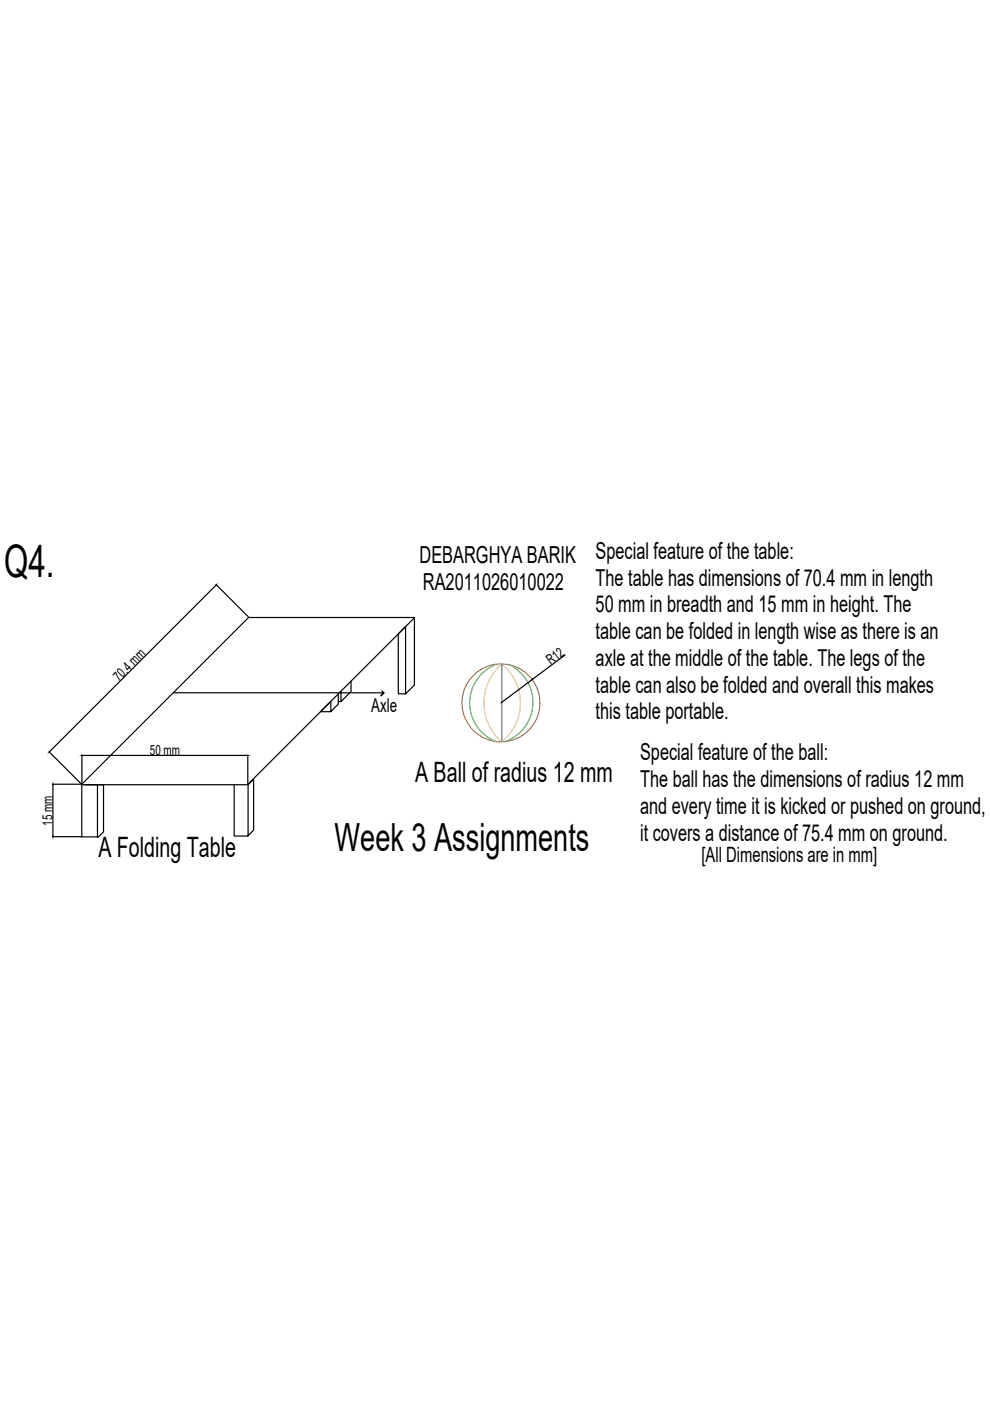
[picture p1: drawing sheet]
<svg xmlns="http://www.w3.org/2000/svg" width="210mm" height="297mm" viewBox="0 0 210 297" stroke-linecap="round" stroke-linejoin="round" font-family="sans-serif">
<defs><g id="words">
<text font-size="9.5" x=".9" y="122.3">Q4.</text>
<text font-size="8.2" x="71" y="180.5">Week 3 Assignments</text>
<g font-size="6">
<text x="88" y="165.8">A Ball of radius 12 mm</text>
<text x="20.9" y="181.7">A Folding Table</text>
</g>
<g font-size="5">
<text x="88.9" y="119.5">DEBARGHYA BARIK</text>
<text x="89.7" y="125">RA2011026010022</text>
</g>
<g font-size="4.9">
<text x="126.3" y="118.5">Special feature of the table:</text>
<text x="126.3" y="124.2">The table has dimensions of 70.4 mm in length</text>
<text x="126.3" y="129.8">50 mm in breadth and 15 mm in height. The</text>
<text x="126.3" y="135.5">table can be folded in length wise as there is an</text>
<text x="126.3" y="141.2">axle at the middle of the table. The legs of the</text>
<text x="126.3" y="146.9">table can also be folded and overall this makes</text>
<text x="126.3" y="152.5">this table portable.</text>
<text x="135.7" y="161.2">Special feature of the ball:</text>
<text x="135.7" y="166.9">The ball has the dimensions of radius 12 mm</text>
<text x="135.7" y="172.6">and every time it is kicked or pushed on ground,</text>
<text x="135.7" y="178.3">it covers a distance of 75.4 mm on ground.</text>
</g>
<text font-size="4.5" x="148.7" y="182.8">[All Dimensions are in mm]</text>
<text font-size="4" x="78.7" y="150.9">Axle</text>
<g font-size="3">
<text x="116.8" y="141.1" transform="rotate(-37 116.8 141.1)">R12</text>
<text x="25.2" y="144.5" transform="rotate(-45 25.2 144.5)">70.4 mm</text>
<text x="31.8" y="160.1">50 mm</text>
<text x="11.1" y="175.1" transform="rotate(-90 11.1 175.1)">15 mm</text>
</g>
</g></defs>
<!-- layer: 0 -->
<g fill="none" stroke="#000" stroke-width=".25">
<path d="M45.8 124.1l-35.2 35.2M45.8 123.9l6.9 6.9M87.9 131v14.2l-1.9 1.9v-14.3l-1.6 1.6v12.7h1.6M119.8 138.9l-6.8 5.1M10.4 159.4l6.9 6.9h-6.2M71.7 147.1v2.2l-1.6 1.6v-2.2l-2.2 2.2h2.3M71.7 148.7h.6M74.4 144.4v2.2l-2.1 2.1v-2.2M81 146.5l.4 .4-.6 .6 .6-.6h-44.6M112.8 144.1l-6.6 4.9M11.1 177.4h6.2M11.2 166.5v10.7"/>
<path d="M17.4 160.1v6.3h3.2M17.6 160.2h34.8M18 166.4h34.5l35.4-35.5h-35.2l-35.4 35.4v11.1h3.4v-11h1.3v10l-1.2 1.1M49.6 166.4v10.9h3v-10.9l1.2-1.2v10.8l-1.2 1.2M52.5 160.1v6.3"/>
</g>
<circle cx="106.2" cy="149" r="8.3" fill="none" stroke="#f26722" stroke-width=".25"/>
<path d="M105.1 140.9a8.8 8.8 0 0 0-5.5 8.2 8.8 8.8 0 0 0 5.5 8.1M108.1 141a8.8 8.8 0 0 1 4.9 8.4 8.8 8.8 0 0 1-5.9 7.8" fill="none" stroke="#58ba48" stroke-width=".25"/>
<path d="M105.7 141.5l.7-.7a10.6 10.6 0 0 1 0 16.5 10.9 10.9 0 0 1-.7-15.8z" fill="none" stroke="#fecc66" stroke-width=".25"/>
<path d="M106.4 140.8v16.4" fill="none" stroke="#4554a5" stroke-width=".25"/>
<path d="M45.7 124.1l.2-.1zM10.6 159.3l-.2 .1zM113 144l-.2 .1zM11.2 166.3v.2zM11.2 177.2v.2zM17.4 160.2l.2-.1zM52.4 160.1l.1 .1z" fill="#000" stroke="#000" stroke-width=".21"/>
<use href="#words"/>
</svg>
